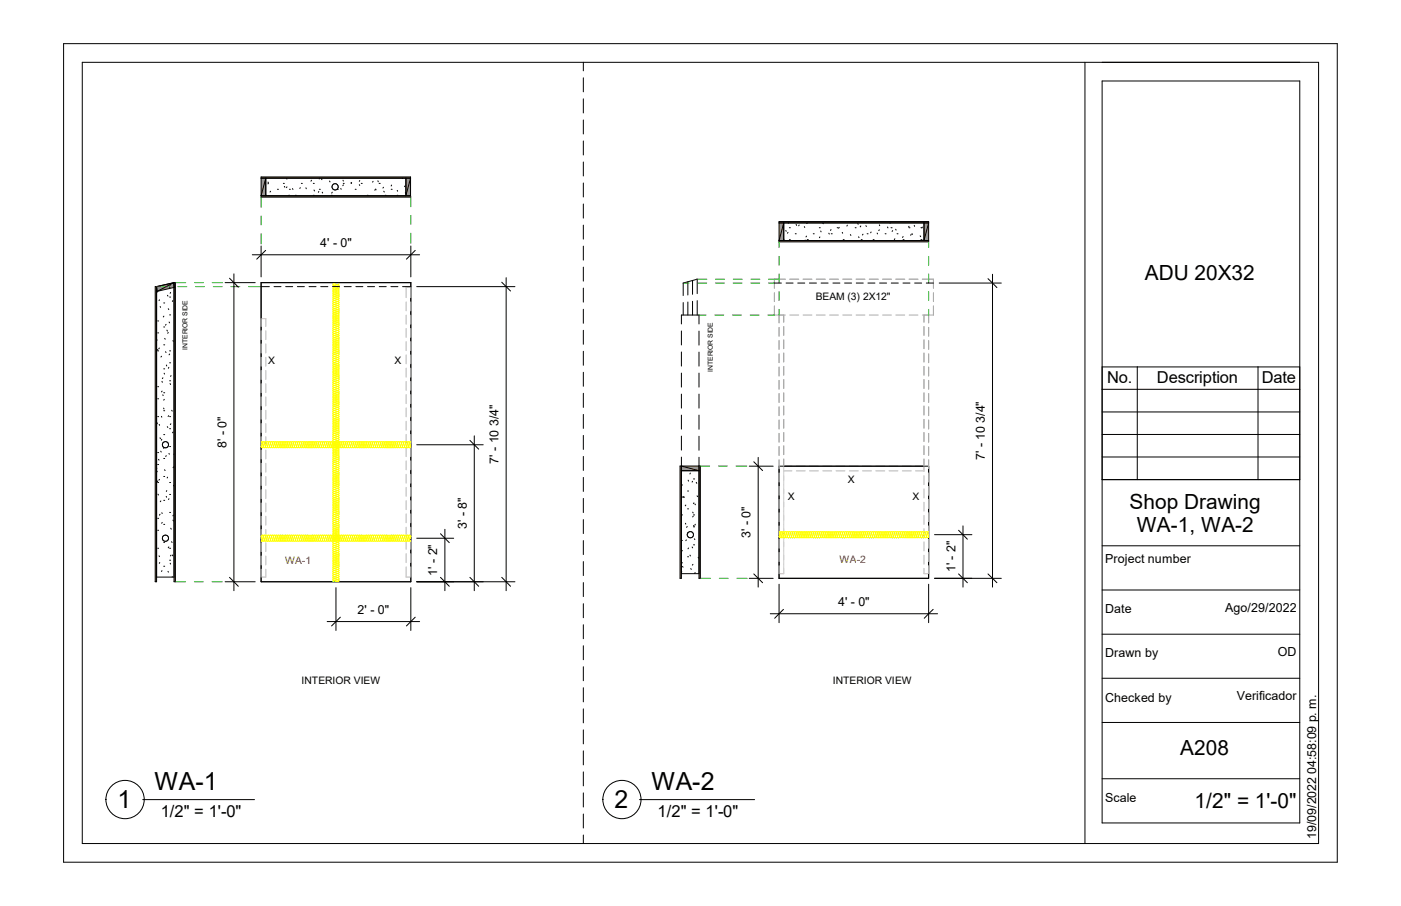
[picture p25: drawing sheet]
<svg xmlns="http://www.w3.org/2000/svg" width="432mm" height="279mm" viewBox="0 0 432 279" stroke-linecap="round" stroke-linejoin="round" font-family="sans-serif">
<defs><g id="words">
<g font-size="7.7">
<text x="47.6" y="243.8">WA-1</text>
<text x="200.8" y="243.8">WA-2</text>
<text x="36.2" y="249.2">1</text>
<text x="189.4" y="249.2">2</text>
</g>
<g font-size="6.4">
<text x="352.8" y="86.3">ADU 20X32</text>
<text x="348.1" y="156.8">Shop Drawing</text>
<text x="350.4" y="164">WA-1, WA-2</text>
<text x="363.7" y="232.8">A208</text>
<text x="368.2" y="249.1">1/2&quot; = 1'-0&quot;</text>
</g>
<g font-size="5.1">
<text x="341.2" y="118.2">No.</text>
<text x="356.6" y="118.2">Description</text>
<text x="388.9" y="118.2">Date</text>
<text x="49.5" y="252">1/2&quot; = 1'-0&quot;</text>
<text x="202.7" y="252">1/2&quot; = 1'-0&quot;</text>
</g>
<g font-size="3.8">
<text x="98.7" y="76.1">4' - 0&quot;</text>
<text x="69.8" y="138.2" transform="rotate(-90 69.8 138.2)">8' - 0&quot;</text>
<text x="153.7" y="143" transform="rotate(-90 153.7 143)">7' - 10 3/4&quot;</text>
<text x="303.6" y="141.9" transform="rotate(-90 303.6 141.9)">7' - 10 3/4&quot;</text>
<text x="143.9" y="163.2" transform="rotate(-90 143.9 163.2)">3' - 8&quot;</text>
<text x="231.3" y="165.9" transform="rotate(-90 231.3 165.9)">3' - 0&quot;</text>
<text x="340.7" y="173.7">Project number</text>
<text x="134.8" y="177.5" transform="rotate(-90 134.8 177.5)">1' - 2&quot;</text>
<text x="294.5" y="176.5" transform="rotate(-90 294.5 176.5)">1' - 2&quot;</text>
<text x="110.2" y="189.3">2' - 0&quot;</text>
<text x="258.3" y="186.9">4' - 0&quot;</text>
<text x="340.7" y="189.1">Date</text>
<text x="377.6" y="188.6">Ago/29/2022</text>
<text x="340.7" y="202.7">Drawn by</text>
<text x="393.9" y="202.2">OD</text>
<text x="381.2" y="215.8">Verificador</text>
<text x="340.7" y="216.4">Checked by</text>
<text x="340.7" y="247.4">Scale</text>
<text x="405.7" y="258.7" transform="rotate(-90 405.7 258.7)">19/09/2022 04:58:09 p. m.</text>
</g>
<g font-size="3.2">
<text x="251.4" y="92.5">BEAM (3) 2X12&quot;</text>
<text x="82.6" y="112.4">X</text>
<text x="121.5" y="112.4">X</text>
<text x="261.3" y="149.1">X</text>
<text x="242.8" y="154.3">X</text>
<text x="281.2" y="154.3">X</text>
<text x="93" y="210.9">INTERIOR VIEW</text>
<text x="256.7" y="210.9">INTERIOR VIEW</text>
</g>
<g font-size="3.2" fill="#f00">
<text x="258.8" y="173.7">WA</text>
<text x="264" y="173.7">-</text>
<text x="265.1" y="173.7">2</text>
<text x="87.8" y="174">WA</text>
<text x="93.1" y="174">-1</text>
</g>
<g font-size="2.1">
<text x="57.8" y="107.8" transform="rotate(-90 57.8 107.8)">INTERIOR SIDE</text>
<text x="219.7" y="114.6" transform="rotate(-90 219.7 114.6)">INTERIOR SIDE</text>
</g>
</g></defs>
<path d="M48 88.4v91M53.8 87.2v92.2" fill="none" stroke="#a28153" stroke-width=".42"/>
<path d="M81.9 54.9h43.2v5.5h-43.2z" fill="#fff"/>
<path d="M80.5 54.6h46v.3h-46zM80.5 60.4h46v.4h-46z" fill-rule="evenodd" fill="#a28153"/>
<path d="M80.5 54.9h1.4v5.5h-1.4z" fill="#b5a27d"/>
<g fill="#fff">
<path d="M102.3 56.6h1.9v1.9h-1.9z"/>
<path d="M50 136.2h1.9v1.9h-1.9z"/>
<path d="M50 165h1.9v1.9h-1.9z"/>
</g>
<g fill="#b5a27d">
<path d="M125.1 54.9h1.4v5.5h-1.4z"/>
<path d="M48.2 87.2h5.6v2.6h-5.6z"/>
</g>
<g fill="none" stroke="#ccc" stroke-width=".31">
<path d="M80.5 98.3h1.4v2.4M125.2 93.1v2.7M125.2 97.2v2.7M126.6 88.6h-1.4v3.2M81.9 102v2.7M81.9 106.1v2.7M81.9 110.2v2.7M81.9 114.3v2.7M81.9 118.4v2.7M125.2 101.3v2.7M125.2 105.4v2.7M125.2 109.5v2.7"/>
<path d="M125.2 113.5v2.8M125.2 117.6v2.8M81.9 122.4v2.8M81.9 126.5v2.7M81.9 130.6v2.7M81.9 134.7v2.7M81.9 138.8v2.7M125.2 121.7v2.8M125.2 125.8v2.7M125.2 129.9v2.7M125.2 134v2.7M125.2 138.1v2.7"/>
<path d="M81.9 142.9v2.7M81.9 147v2.7M81.9 151v2.8M81.9 155.2v2.7M81.9 159.2v2.7M125.2 142.2v2.7M125.2 146.3v2.7M125.2 150.3v2.7M125.2 154.4v2.7M125.2 158.5v2.7M81.9 175.6v2.4h-1.4M81.9 163.3v2.7"/>
<path d="M81.9 167.4v2.7M81.9 171.5v2.7M125.2 174.8v3.2h1.4M125.2 162.6v2.7M125.2 166.7v2.7M125.2 170.8v2.7"/>
</g>
<g fill="none" stroke="#000" stroke-width=".31">
<path d="M80.5 54.6h46v6.2h-46zM80.5 54.9h46l-1.4 5.5v-5.5M82.6 56.1l.1 .3M82.7 56.5l-.1 .2M83.4 59l-.2 .2M85.5 58.4h.3M87.3 56.6h.3M87.6 57.5l.2 .2M88.3 55l.1 .2M88.4 57.6l-.1 .3M89.2 58.4h.3M90.1 58.2l.2 .2"/>
<path d="M92.5 57.9l-.1 .2M92.9 56.6h.3M94.3 57.9l.1 .3M96 55.6l-.2 .3M96.6 56.6h.3M96.8 58.6l.1 .3M98.3 59.1l-.2 .2M98.4 58.4h.3M98.5 54.9l-.1 .3M99.1 55.2l.1 .2M99.3 59.3l.1 .2M101.6 55.8l.1 .3"/>
<path d="M102.4 59.3l-.2 .3M103.9 58.4h.4M105 58.1l.2 .3M105.7 55.6l.1 .2M105.8 56.6h.3M105.8 57l-.1 .3M108.2 56.3l.2 .2M108.4 56.3l-.2 .3M109.5 58.4h.3M110.7 56.9l.2 .3M110.9 55.7l-.2 .2M111.3 56.6h.3"/>
<path d="M115 55.9l-.1 .3M115.7 58.4l-.2 .3M115.8 58.3l.1 .2M116.5 55.8l.1 .2M116.8 56.6h.4M118.2 57.7l-.2 .3M118.3 59l.1 .2M120.6 58.4h.3M120.7 57.1l-.1 .3M122.4 58.7l.2 .3M124.1 54.9l-.1 .2M124.8 57.3l-.1 .3"/>
<path d="M124.9 59.4l.2 .2M81.9 60.2h.2M81.9 60.4v-5.5l-1.4 5.5h46M82.8 60.3l.1 .1M89.1 60.2l-.1 .2M91 60.2h.4M96.6 60.2h.3M102.1 60.2h.3M113.2 60.2h.3M118.7 60.2h.3M122.4 60.2h.3M47.8 88.4h.5v91h-.5z"/>
<path d="M48.2 88.4l.3 1.4M48.5 90l-.2 .2M48.6 99h.3M49.1 92.5l-.1 .2M49.4 94.5l.1 .3M50.5 93.4h.3M50.5 97.5l-.2 .2M51.6 91.1l.2 .2M51.9 95.2l.1 .3M52.1 99.3l.2 .3M52.3 87.9h.3M52.3 91.6h.3"/>
<path d="M52.3 97.1h.3M52.3 88.6l.2 .2M52.6 90.2l-.1 .3M53.3 92.7l-.2 .3M53.5 87.2l.3 1.4-5.3 1.2M53.5 87.2l-5.3 1.2M53.5 87.2l-5 2.6M53.6 87.2h.5v92.2h-.5zM53.6 87.2l-5.3 1.2M80.5 87.2h46.1v92.2h-46.1zM80.5 88.4h2.5M84.5 88.4h2.1"/>
<path d="M88.1 88.4h2.1M91.7 88.4h2.1M95.2 88.4h2.2M98.8 88.4h2.2M102.5 88.4h2.1M106.1 88.4h2.1M109.7 88.4h2.1M113.3 88.4h2.1M116.9 88.4h2.1M120.5 88.4h2.1M124.1 88.4h2.5M48.4 104.8l-.1 .3"/>
<path d="M48.5 107.8l.1 .2M48.6 102.7h.3M48.6 108.2h.3M48.6 119.3h.3M49.1 107.3l-.2 .3M49.8 109.9l-.2 .2M49.9 117.6l.1 .3M50.2 116.5l-.2 .3M50.5 100.8h.3M50.5 106.3h.3M50.5 113.7h.3M50.6 115.1l.1 .3"/>
<path d="M50.8 104.4l.1 .2M51 108.5l.2 .2M51.2 100l-.2 .3M51.3 112.6l.1 .3M51.4 101.8l.2 .3M51.9 102.5l-.2 .3M52 113.3l-.1 .3M52.3 108.2h.3M52.3 111.9h.3M52.3 117.4h.3M52.3 109.2l-.2 .2M52.4 118.3l.2 .3"/>
<path d="M52.7 115.8l-.1 .3M53.3 105l.1 .3M48.5 130.4l-.1 .3M48.6 123h.3M48.6 128.5h.3M48.6 139.6h.3M49.1 130.9l.1 .2M49.3 135l.1 .3M49.5 139.1l.2 .3M49.7 128.4l.2 .3M49.9 135.5l-.2 .3M50 120.6l-.2 .3"/>
<path d="M50.2 121.8l.1 .2M50.4 125.9l.1 .2M50.5 121.1h.3M50.5 126.7h.3M50.5 134h.3M50.5 138l-.1 .3M50.6 123.1l-.1 .3M51.6 131.6l.1 .2M52 128.2l-.2 .2M52.1 139.8l.1 .3M52.3 128.5h.3M52.3 132.2h.3"/>
<path d="M52.3 137.7h.3M52.7 130.7l-.2 .2M52.9 126.5l.2 .3M53.3 133.2l-.1 .3M48.3 144.3v.1M48.4 148.3l.2 .2M48.5 145.3l-.2 .3M48.6 143.3h.3M48.6 148.8h.3M48.6 159.9h.3M48.7 152.4l.2 .3M48.9 141.6l.1 .3"/>
<path d="M49.1 147.8l-.1 .3M49.3 158.6l-.2 .3M49.6 154.5l-.2 .2M49.9 158.1l.1 .3M50.5 141.4h.3M50.5 146.9h.3M50.5 154.3h.3M50.7 144.9l.2 .2M51.2 153.1l.2 .2M51.2 140.5l-.1 .3M51.4 151.3l-.1 .3M51.6 147.2l-.1 .2"/>
<path d="M52.1 153.8l-.2 .3M52.3 148.8h.3M52.3 152.5h.3M52.3 158h.3M53.4 158.8l-.1 .3M53.5 149.6l.1 .3M53.5 144l-.2 .2M53.6 140v.1M48.3 178h5.3M48.6 163.5h.3M48.6 169.1h.3M49 171.4l.1 .3"/>
<path d="M49.2 173.5l-.1 .2M49.9 176l-.1 .2M50 161.1l-.2 .3M50.5 161.7h.3M50.5 167.3h.3M50.5 174.6h.3M51.8 176.2l.1 .2M52 168.7l-.1 .3M52.3 169.1h.3M52.3 172.8h.3M52.5 173.7l.1 .2M52.6 162.9l.2 .3"/>
<path d="M52.7 171.2l-.2 .2M52.9 167l.1 .3M53.1 171.2l.2 .2M53.1 177.8l-.1 .2M53.3 160.4l.2 .3"/>
<circle cx="103.3" cy="57.6" r=".97"/>
<circle cx="51" cy="137.1" r=".96"/>
<circle cx="51" cy="166" r=".96"/>
</g>
<g fill="none" stroke="#aaa" stroke-width=".31">
<path d="M80.5 98.3v2.4M126.6 88.6v3.2M126.6 93.1v2.7M126.6 97.2v2.7M80.5 102v2.7M80.5 106.1v2.7M80.5 110.2v2.7M80.5 114.3v2.7M80.5 118.4v2.7M126.6 101.3v2.7M126.6 105.4v2.7M126.6 109.5v2.7"/>
<path d="M126.6 113.5v2.8M126.6 117.6v2.8M80.5 122.4v2.8M80.5 126.5v2.7M80.5 130.6v2.7M80.5 134.7v2.7M80.5 138.8v2.7M126.6 121.7v2.8M126.6 125.8v2.7M126.6 129.9v2.7M126.6 134v2.7M126.6 138.1v2.7"/>
<path d="M80.5 142.9v2.7M80.5 147v2.7M80.5 151v2.8M80.5 155.2v2.7M80.5 159.2v2.7M126.6 142.2v2.7M126.6 146.3v2.7M126.6 150.3v2.7M126.6 154.4v2.7M126.6 158.5v2.7M80.5 163.3v2.7M80.5 167.4v2.7"/>
<path d="M80.5 171.5v2.7M80.5 175.6v2.4M126.6 162.6v2.7M126.6 166.7v2.7M126.6 170.8v2.7M126.6 174.8v3.2"/>
</g>
<g fill="none" stroke="#ff0" stroke-width=".31">
<path d="M102.9 88.1l1.3 .4M102.9 88.1l-.3 .4 .3 .3M102.9 88.8l1.3 .3M102.9 88.8l-.3 .3 .3 .3M102.9 89.4l1.3 .3M102.9 89.4l-.3 .3 .3 .3M102.9 90l1.3 .4M102.9 90l-.3 .4 .3 .3M102.9 90.7l1.3 .3M102.9 90.7l-.3 .3 .3 .4M102.9 91.4l1.3 .3M102.9 91.4l-.3 .3 .3 .3"/>
<path d="M102.9 92l1.3 .3M102.9 92l-.3 .3 .3 .3M102.9 92.6l1.3 .4M102.9 92.6l-.3 .4 .3 .3M102.9 93.3l1.3 .3M102.9 93.3l-.3 .3 .3 .3M102.9 93.9l1.3 .3M102.9 93.9l-.3 .3 .3 .3M102.9 94.5l1.3 .4M102.9 94.5l-.3 .4 .3 .3M102.9 95.2l1.3 .3M102.9 95.2l-.3 .3 .3 .3"/>
<path d="M102.9 95.8l1.3 .3M102.9 95.8l-.3 .3 .3 .4M102.9 96.5l1.3 .3M102.9 96.5l-.3 .3 .3 .3M102.9 97.1l1.3 .4M102.9 97.1l-.3 .4 .3 .2M102.9 97.7l1.3 .4M102.9 97.7l-.3 .4 .3 .3M102.9 98.4l1.3 .3M102.9 98.4l-.3 .3 .3 .3M102.9 99l1.3 .4M102.9 99l-.3 .4 .3 .3"/>
<path d="M102.9 99.7l1.3 .3M102.9 99.7l-.3 .3 .3 .3M104.2 87.8l-1.3-.3-.3 .3 .3 .3M104.2 87.8l-1.3 .3M104.2 87.8l.3 .3-.3 .4M104.2 88.5l-1.3 .3M104.2 88.5l.3 .3-.3 .3M104.2 89.1l-1.3 .3M104.2 89.1l.3 .3-.3 .3M104.2 89.7l-1.3 .3M104.2 89.7l.3 .3-.3 .4M104.2 90.4l-1.3 .3"/>
<path d="M104.2 90.4l.3 .3-.3 .3M104.2 91l-1.3 .4M104.2 91l.3 .4-.3 .3M104.2 91.7l-1.3 .3M104.2 91.7l.3 .3-.3 .3M104.2 92.3l-1.3 .3M104.2 92.3l.3 .3-.3 .4M104.2 93l-1.3 .3M104.2 93l.3 .3-.3 .3M104.2 93.6l-1.3 .3M104.2 93.6l.3 .3-.3 .3M104.2 94.2l-1.3 .3"/>
<path d="M104.2 94.2l.3 .3-.3 .4M104.2 94.9l-1.3 .3M104.2 94.9l.3 .3-.3 .3M104.2 95.5l-1.3 .3M104.2 95.5l.3 .3-.3 .3M104.2 96.1l-1.3 .4M104.2 96.1l.3 .4-.3 .3M104.2 96.8l-1.3 .3M104.2 96.8l.3 .3-.3 .4M104.2 97.5l-1.3 .2M104.2 97.5l.3 .2-.3 .4M104.2 98.1l-1.3 .3"/>
<path d="M104.2 98.1l.3 .3-.3 .3M104.2 98.7l-1.3 .3M104.2 98.7l.3 .3-.3 .4M104.2 99.4l-1.3 .3M104.2 99.4l.3 .3-.3 .3M104.2 100l-1.3 .3M104.2 100l.3 .3-.3 .3M104.5 87.5l-.3 .3M102.9 100.3l1.3 .3M102.9 100.3l-.3 .3 .3 .4M102.9 101l1.3 .3M102.9 101l-.3 .3 .3 .3"/>
<path d="M102.9 101.6l1.3 .3M102.9 101.6l-.3 .3 .3 .3M102.9 102.2l1.3 .4M102.9 102.2l-.3 .4 .3 .3M102.9 102.9l1.3 .3M102.9 102.9l-.3 .3 .3 .3M102.9 103.5l1.3 .3M102.9 103.5l-.3 .3 .3 .3M102.9 104.1l1.3 .4M102.9 104.1l-.3 .4 .3 .3M102.9 104.8l1.3 .3M102.9 104.8l-.3 .3 .3 .4"/>
<path d="M102.9 105.5l1.3 .2M102.9 105.5l-.3 .2 .3 .4M102.9 106.1l1.3 .3M102.9 106.1l-.3 .3 .3 .3M102.9 106.7l1.3 .4M102.9 106.7l-.3 .4 .3 .3M102.9 107.4l1.3 .3M102.9 107.4l-.3 .3 .3 .3M102.9 108l1.3 .3M102.9 108l-.3 .3 .3 .3M102.9 108.6l1.3 .4M102.9 108.6l-.3 .4 .3 .3"/>
<path d="M102.9 109.3l1.3 .3M102.9 109.3l-.3 .3 .3 .3M102.9 109.9l1.3 .3M102.9 109.9l-.3 .3 .3 .4M102.9 110.6l1.3 .3M102.9 110.6l-.3 .3 .3 .3M102.9 111.2l1.3 .3M102.9 111.2l-.3 .3 .3 .3M102.9 111.8l1.3 .4M102.9 111.8l-.3 .4 .3 .3M102.9 112.5l1.3 .3M102.9 112.5l-.3 .3 .3 .3"/>
<path d="M102.9 113.1l1.3 .4M102.9 113.1l-.3 .4 .3 .2M102.9 113.7l1.3 .4M102.9 113.7l-.3 .4 .3 .3M102.9 114.4l1.3 .3M102.9 114.4l-.3 .3 .3 .4M102.9 115.1l1.3 .3M102.9 115.1l-.3 .3 .3 .3M102.9 115.7l1.3 .3M102.9 115.7l-.3 .3 .3 .3M102.9 116.3l1.3 .3M102.9 116.3l-.3 .3 .3 .4"/>
<path d="M102.9 117l1.3 .3M102.9 117l-.3 .3 .3 .3M102.9 117.6l1.3 .3M102.9 117.6l-.3 .3 .3 .3M102.9 118.2l1.3 .4M102.9 118.2l-.3 .4 .3 .3M102.9 118.9l1.3 .3M102.9 118.9l-.3 .3 .3 .3M102.9 119.5l1.3 .3M102.9 119.5l-.3 .3 .3 .4M104.2 100.6l-1.3 .4M104.2 100.6l.3 .4-.3 .3"/>
<path d="M104.2 101.3l-1.3 .3M104.2 101.3l.3 .3-.3 .3M104.2 101.9l-1.3 .3M104.2 101.9l.3 .3-.3 .4M104.2 102.6l-1.3 .3M104.2 102.6l.3 .3-.3 .3M104.2 103.2l-1.3 .3M104.2 103.2l.3 .3-.3 .3M104.2 103.8l-1.3 .3M104.2 103.8l.3 .3-.3 .4M104.2 104.5l-1.3 .3M104.2 104.5l.3 .3-.3 .3"/>
<path d="M104.2 105.1l-1.3 .4M104.2 105.1l.3 .4-.3 .2M104.2 105.7l-1.3 .4M104.2 105.7l.3 .4-.3 .3M104.2 106.4l-1.3 .3M104.2 106.4l.3 .3-.3 .4M104.2 107.1l-1.3 .3M104.2 107.1l.3 .3-.3 .3M104.2 107.7l-1.3 .3M104.2 107.7l.3 .3-.3 .3M104.2 108.3l-1.3 .3M104.2 108.3l.3 .3-.3 .4"/>
<path d="M104.2 109l-1.3 .3M104.2 109l.3 .3-.3 .3M104.2 109.6l-1.3 .3M104.2 109.6l.3 .3-.3 .3M104.2 110.2l-1.3 .4M104.2 110.2l.3 .4-.3 .3M104.2 110.9l-1.3 .3M104.2 110.9l.3 .3-.3 .3M104.2 111.5l-1.3 .3M104.2 111.5l.3 .3-.3 .4M104.2 112.2l-1.3 .3M104.2 112.2l.3 .3-.3 .3"/>
<path d="M104.2 112.8l-1.3 .3M104.2 112.8l.3 .3-.3 .4M104.2 113.5l-1.3 .2M104.2 113.5l.3 .2-.3 .4M104.2 114.1l-1.3 .3M104.2 114.1l.3 .3-.3 .3M104.2 114.7l-1.3 .4M104.2 114.7l.3 .4-.3 .3M104.2 115.4l-1.3 .3M104.2 115.4l.3 .3-.3 .3M104.2 116l-1.3 .3M104.2 116l.3 .3-.3 .3"/>
<path d="M104.2 116.6l-1.3 .4M104.2 116.6l.3 .4-.3 .3M104.2 117.3l-1.3 .3M104.2 117.3l.3 .3-.3 .3M104.2 117.9l-1.3 .3M104.2 117.9l.3 .3-.3 .4M104.2 118.6l-1.3 .3M104.2 118.6l.3 .3-.3 .3M104.2 119.2l-1.3 .3M104.2 119.2l.3 .3-.3 .3M104.2 119.8l-1.3 .4M104.2 119.8l.3 .4-.3 .3"/>
<path d="M80.5 136.2l.3 .3M80.8 136.5l-.3 1.3 .3 .3 .4-.3M80.8 136.5l.4-.3 .2 .3M80.8 136.5l.4 1.3M81.2 137.8l.2 .3 .4-.3M81.4 136.5l.4-.3 .3 .3M81.4 136.5l.4 1.3M81.4 136.5l-.2 1.3M81.8 137.8l.3 .3 .3-.3M82.1 136.5l.3-.3 .3 .3M82.1 136.5l.3 1.3M82.1 136.5l-.3 1.3"/>
<path d="M82.4 137.8l.3 .3 .4-.3M82.7 136.5l.4-.3 .3 .3M82.7 136.5l.4 1.3M82.7 136.5l-.3 1.3M83.1 137.8l.3 .3 .3-.3M83.4 136.5l.3-.3 .3 .3M83.4 136.5l.3 1.3M83.4 136.5l-.3 1.3M83.7 137.8l.3 .3 .3-.3M84 136.5l.3 1.3M84 136.5l.3-.3 .4 .3M84 136.5l-.3 1.3"/>
<path d="M84.3 137.8l.4 .3 .3-.3M84.7 136.5l.3-.3 .3 .3M84.7 136.5l.3 1.3M84.7 136.5l-.4 1.3M85 137.8l.3 .3 .3-.3M85.3 136.5l.3-.3 .3 .3M85.3 136.5l.3 1.3M85.3 136.5l-.3 1.3M85.6 137.8l.3 .3 .4-.3M85.9 136.5l.4-.3 .3 .3M85.9 136.5l.4 1.3M85.9 136.5l-.3 1.3"/>
<path d="M86.3 137.8l.3 .3 .3-.3M86.6 136.5l.3-.3 .3 .3M86.6 136.5l.3 1.3M86.6 136.5l-.3 1.3M86.9 137.8l.3 .3 .3-.3M87.2 136.5l.3-.3 .3 .3M87.2 136.5l.3 1.3M87.2 136.5l-.3 1.3M87.5 137.8l.3 .3 .4-.3M87.8 136.5l.4-.3 .3 .3M87.8 136.5l.4 1.3M87.8 136.5l-.3 1.3"/>
<path d="M88.2 137.8l.3 .3 .3-.3M88.5 136.5l.3-.3 .4 .3M88.5 136.5l.3 1.3M88.5 136.5l-.3 1.3M88.8 137.8l.4 .3 .3-.3M89.2 136.5l.3-.3 .3 .3M89.2 136.5l.3 1.3M89.2 136.5l-.4 1.3M89.5 137.8l.3 .3 .3-.3M89.8 136.5l.3-.3 .3 .3M89.8 136.5l.3 1.3M89.8 136.5l-.3 1.3"/>
<path d="M90.1 137.8l.3 .3 .3-.3M90.4 136.5l.3-.3 .4 .3M90.4 136.5l.3 1.3M90.4 136.5l-.3 1.3M90.7 137.8l.4 .3 .3-.3M91.1 136.5l.3-.3 .3 .3M91.1 136.5l.3 1.3M91.1 136.5l-.4 1.3M91.4 137.8l.3 .3 .3-.3M91.7 136.5l.3-.3 .3 .3M91.7 136.5l.3 1.3M91.7 136.5l-.3 1.3"/>
<path d="M92 137.8l.3 .3 .4-.3M92.3 136.5l.4-.3 .3 .3M92.3 136.5l.4 1.3M92.3 136.5l-.3 1.3M92.7 137.8l.3 .3 .3-.3M93 136.5l.3-.3 .3 .3M93 136.5l.3 1.3M93 136.5l-.3 1.3M93.3 137.8l.3 .3 .3-.3M93.6 136.5l.3 1.3M93.6 136.5l.3-.3 .4 .3M93.6 136.5l-.3 1.3"/>
<path d="M93.9 137.8l.4 .3 .3-.3M94.3 136.5l.3-.3 .3 .3M94.3 136.5l.3 1.3M94.3 136.5l-.4 1.3M94.6 137.8l.3 .3 .3-.3M94.9 136.5l.3-.3 .3 .3M94.9 136.5l.3 1.3M94.9 136.5l-.3 1.3M95.2 137.8l.3 .3 .4-.3M95.5 136.5l.4-.3 .3 .3M95.5 136.5l.4 1.3M95.5 136.5l-.3 1.3"/>
<path d="M95.9 137.8l.3 .3 .3-.3M96.2 136.5l.3-.3 .3 .3M96.2 136.5l.3 1.3M96.2 136.5l-.3 1.3M96.5 137.8l.3 .3 .4-.3M96.8 136.5l.4-.3 .3 .3M96.8 136.5l.4 1.3M96.8 136.5l-.3 1.3M97.2 137.8l.3 .3 .3-.3M97.5 136.5l.3-.3 .3 .3M97.5 136.5l.3 1.3M97.5 136.5l-.3 1.3"/>
<path d="M97.8 137.8l.3 .3 .3-.3M98.1 136.5l.3-.3 .4 .3M98.1 136.5l.3 1.3M98.1 136.5l-.3 1.3M98.4 137.8l.4 .3 .3-.3M98.8 136.5l.3-.3 .3 .3M98.8 136.5l.3 1.3M98.8 136.5l-.4 1.3M99.1 137.8l.3 .3 .3-.3M99.4 136.5l.3-.3 .3 .3M99.4 136.5l.3 1.3M99.4 136.5l-.3 1.3"/>
<path d="M99.7 137.8l.3 .3 .3-.3M100 136.5l.3-.3 .4 .3M100 136.5l.3 1.3M100 136.5l-.3 1.3M100.3 137.8l.4 .3 .3-.3M100.7 136.5l.3-.3 .3 .3M100.7 136.5l.3 1.3M100.7 136.5l-.4 1.3M101 137.8l.3 .3 .3-.3M101.3 136.5l.3-.3 .3 .3M101.3 136.5l.3 1.3M101.3 136.5l-.3 1.3"/>
<path d="M101.6 137.8l.3 .3 .4-.3M101.9 136.5l.4-.3 .3 .3M101.9 136.5l.4 1.3M101.9 136.5l-.3 1.3M102.3 137.8l.3 .3 .3-.3M102.6 136.5l.3 .3M102.6 136.5l.3 1.3M102.6 136.5l-.3 1.3M102.9 120.2l1.3 .3M102.9 120.2l-.3 .3 .3 .3M102.9 120.8l1.3 .3M102.9 120.8l-.3 .3 .3 .4"/>
<path d="M102.9 121.5l1.3 .3M102.9 121.5l-.3 .3 .3 .3M102.9 122.1l1.3 .3M102.9 122.1l-.3 .3 .3 .3M102.9 122.7l1.3 .4M102.9 122.7l-.3 .4 .3 .3M102.9 123.4l1.3 .3M102.9 123.4l-.3 .3 .3 .3M102.9 124l1.3 .3M102.9 124l-.3 .3 .3 .4M102.9 124.7l1.3 .3M102.9 124.7l-.3 .3 .3 .3"/>
<path d="M102.9 125.3l1.3 .3M102.9 125.3l-.3 .3 .3 .3M102.9 125.9l1.3 .3M102.9 125.9l-.3 .3 .3 .4M102.9 126.6l1.3 .3M102.9 126.6l-.3 .3 .3 .3M102.9 127.2l1.3 .4M102.9 127.2l-.3 .4 .3 .2M102.9 127.8l1.3 .4M102.9 127.8l-.3 .4 .3 .3M102.9 128.5l1.3 .3M102.9 128.5l-.3 .3 .3 .4"/>
<path d="M102.9 129.2l1.3 .3M102.9 129.2l-.3 .3 .3 .3M102.9 129.8l1.3 .3M102.9 129.8l-.3 .3 .3 .3M102.9 130.4l1.3 .3M102.9 130.4l-.3 .3 .3 .4M102.9 131.1l1.3 .3M102.9 131.1l-.3 .3 .3 .3M102.9 131.7l1.3 .3M102.9 131.7l-.3 .3 .3 .3M102.9 132.3l1.3 .4M102.9 132.3l-.3 .4 .3 .3"/>
<path d="M102.9 133l1.3 .3M102.9 133l-.3 .3 .3 .3M102.9 133.6l1.3 .3M102.9 133.6l-.3 .3 .3 .4M102.9 134.3l1.3 .3M102.9 134.3l-.3 .3 .3 .3M102.9 134.9l1.3 .3M102.9 134.9l-.3 .3 .3 .4M102.9 135.6l-.3 .2 .7 .7M102.9 135.6l1.3 .2M102.9 136.2l.4 .1M102.9 136.2l-.3 .3"/>
<path d="M102.9 136.8l.4 .1M102.9 136.8l-.3 .4 .3 .3M102.9 137.5l1.3 .3M102.9 137.5l-.3 .3 .3 .3M102.9 138.1l1.3 .3M102.9 138.1l-.3 .3 .3 .4M102.9 138.8l1.3 .3M102.9 138.8l-.3 .3 .3 .3M102.9 139.4l1.3 .3M102.9 139.4l-.3 .3 .3 .3M102.9 137.8l.4 .3 .2-.3M103.3 136.5v.4"/>
<path d="M103.3 136.5l-.4 1.3M103.3 136.3l.9 .2M103.3 136.9l.9 .3M103.3 136.9l.2 .9M103.3 136.3v.2M103.3 136.3h.5l.1 .2M103.5 137.8l.4 .3 .3-.3M103.9 136.5l.3-.3 .3 .3M103.9 136.5l.3 1.3M103.9 136.5l-.4 1.3M104.2 120.5l-1.3 .3M104.2 120.5l.3 .3-.3 .3"/>
<path d="M104.2 121.1l-1.3 .4M104.2 121.1l.3 .4-.3 .3M104.2 121.8l-1.3 .3M104.2 121.8l.3 .3-.3 .3M104.2 122.4l-1.3 .3M104.2 122.4l.3 .3-.3 .4M104.2 123.1l-1.3 .3M104.2 123.1l.3 .3-.3 .3M104.2 123.7l-1.3 .3M104.2 123.7l.3 .3-.3 .3M104.2 124.3l-1.3 .4M104.2 124.3l.3 .4-.3 .3"/>
<path d="M104.2 125l-1.3 .3M104.2 125l.3 .3-.3 .3M104.2 125.6l-1.3 .3M104.2 125.6l.3 .3-.3 .3M104.2 126.2l-1.3 .4M104.2 126.2l.3 .4-.3 .3M104.2 126.9l-1.3 .3M104.2 126.9l.3 .3-.3 .4M104.2 127.6l-1.3 .2M104.2 127.6l.3 .2-.3 .4M104.2 128.2l-1.3 .3M104.2 128.2l.3 .3-.3 .3"/>
<path d="M104.2 128.8l-1.3 .4M104.2 128.8l.3 .4-.3 .3M104.2 129.5l-1.3 .3M104.2 129.5l.3 .3-.3 .3M104.2 130.1l-1.3 .3M104.2 130.1l.3 .3-.3 .3M104.2 130.7l-1.3 .4M104.2 130.7l.3 .4-.3 .3M104.2 131.4l-1.3 .3M104.2 131.4l.3 .3-.3 .3M104.2 132l-1.3 .3M104.2 132l.3 .3-.3 .4"/>
<path d="M104.2 132.7l-1.3 .3M104.2 132.7l.3 .3-.3 .3M104.2 133.3l-1.3 .3M104.2 133.3l.3 .3-.3 .3M104.2 133.9l-1.3 .4M104.2 133.9l.3 .4-.3 .3M104.2 134.6l-1.3 .3M104.2 134.6l.3 .3-.3 .3M104.2 135.2l-1.3 .4M104.2 135.2l.3 .4-.3 .2M104.2 135.8l-1.3 .4M104.2 135.8l.3 .4-.3 .3"/>
<path d="M104.2 136.5l-1.3 .3M104.2 136.5l.3 .3-.3 .4M104.2 137.8l.3 .3M104.2 137.2l-1.3 .3M104.2 137.2l.3 .3-.3 .3M104.2 137.8l-1.3 .3M104.2 138.4l-1.3 .4M104.2 138.4l.3 .4-.3 .3M104.2 139.1l-1.3 .3M104.2 139.1l.3 .3-.3 .3M104.2 139.7l-1.3 .3M104.2 139.7l.3 .3-.3 .3"/>
<path d="M104.5 138.1l-.3 .3M104.5 136.5l.3-.3 .4 .3M104.5 136.5l.3 1.3M104.5 136.5l-.3 1.3M104.8 137.8l.4 .3 .3-.3M104.8 137.8l-.3 .3M105.2 136.5l.3-.3 .3 .3M105.2 136.5l.3 1.3M105.2 136.5l-.4 1.3M105.5 137.8l.3 .3 .3-.3M105.8 136.5l.3-.3 .3 .3M105.8 136.5l.3 1.3"/>
<path d="M105.8 136.5l-.3 1.3M106.1 137.8l.3 .3 .4-.3M106.4 136.5l.4-.3 .3 .3M106.4 136.5l.4 1.3M106.4 136.5l-.3 1.3M106.8 137.8l.3 .3 .3-.3M107.1 136.5l.3-.3 .3 .3M107.1 136.5l.3 1.3M107.1 136.5l-.3 1.3M107.4 137.8l.3 .3 .3-.3M107.7 136.5l.3-.3 .4 .3M107.7 136.5l.3 1.3"/>
<path d="M107.7 136.5l-.3 1.3M108 137.8l.4 .3 .3-.3M108.4 136.5l.3-.3 .3 .3M108.4 136.5l.3 1.3M108.4 136.5l-.4 1.3M108.7 137.8l.3 .3 .3-.3M109 136.5l.3-.3 .3 .3M109 136.5l.3 1.3M109 136.5l-.3 1.3M109.3 137.8l.3 .3 .3-.3M109.6 136.5l.3-.3 .4 .3M109.6 136.5l.3 1.3"/>
<path d="M109.6 136.5l-.3 1.3M109.9 137.8l.4 .3 .3-.3M110.3 136.5l.3-.3 .3 .3M110.3 136.5l.3 1.3M110.3 136.5l-.4 1.3M110.6 137.8l.3 .3 .4-.3M110.9 136.5l.4-.3 .2 .3M110.9 136.5l.4 1.3M110.9 136.5l-.3 1.3M111.3 137.8l.2 .3 .4-.3M111.5 136.5l.4-.3 .3 .3M111.5 136.5l.4 1.3"/>
<path d="M111.5 136.5l-.2 1.3M111.9 137.8l.3 .3 .3-.3M112.2 136.5l.3-.3 .4 .3M112.2 136.5l.3 1.3M112.2 136.5l-.3 1.3M112.5 137.8l.4 .3 .3-.3M112.9 136.5l.3 1.3M112.9 136.5l.3-.3 .3 .3M112.9 136.5l-.4 1.3M113.2 137.8l.3 .3 .3-.3M113.5 136.5l.3-.3 .3 .3M113.5 136.5l.3 1.3"/>
<path d="M113.5 136.5l-.3 1.3M113.8 137.8l.3 .3 .3-.3M114.1 136.5l.3-.3 .4 .3M114.1 136.5l.3 1.3M114.1 136.5l-.3 1.3M114.4 137.8l.4 .3 .3-.3M114.8 136.5l.3-.3 .3 .3M114.8 136.5l.3 1.3M114.8 136.5l-.4 1.3M115.1 137.8l.3 .3 .3-.3M115.4 136.5l.3-.3 .3 .3M115.4 136.5l.3 1.3"/>
<path d="M115.4 136.5l-.3 1.3M115.7 137.8l.3 .3 .4-.3M116 136.5l.4-.3 .3 .3M116 136.5l.4 1.3M116 136.5l-.3 1.3M116.4 137.8l.3 .3 .3-.3M116.7 136.5l.3-.3 .3 .3M116.7 136.5l.3 1.3M116.7 136.5l-.3 1.3M117 137.8l.3 .3 .3-.3M117.3 136.5l.3-.3 .4 .3M117.3 136.5l.3 1.3"/>
<path d="M117.3 136.5l-.3 1.3M117.6 137.8l.4 .3 .3-.3M118 136.5l.3-.3 .3 .3M118 136.5l.3 1.3M118 136.5l-.4 1.3M118.3 137.8l.3 .3 .3-.3M118.6 136.5l.3-.3 .4 .3M118.6 136.5l.3 1.3M118.6 136.5l-.3 1.3M118.9 137.8l.4 .3 .2-.3M119.3 136.5l.2-.3 .4 .3M119.3 136.5l.2 1.3"/>
<path d="M119.3 136.5l-.4 1.3M119.5 137.8l.4 .3 .3-.3M119.9 136.5l.3-.3 .3 .3M119.9 136.5l.3 1.3M119.9 136.5l-.4 1.3M120.2 137.8l.3 .3 .4-.3M120.5 136.5l.4-.3 .3 .3M120.5 136.5l.4 1.3M120.5 136.5l-.3 1.3M120.9 137.8l.3 .3 .3-.3M121.2 136.5l.3-.3 .3 .3M121.2 136.5l.3 1.3"/>
<path d="M121.2 136.5l-.3 1.3M121.5 137.8l.3 .3 .3-.3M121.8 136.5l.3-.3 .4 .3M121.8 136.5l.3 1.3M121.8 136.5l-.3 1.3M122.1 137.8l.4 .3 .3-.3M122.5 136.5l.3-.3 .3 .3M122.5 136.5l.3 1.3M122.5 136.5l-.4 1.3M122.8 137.8l.3 .3 .3-.3M123.1 136.5l.3-.3 .3 .3M123.1 136.5l.3 1.3"/>
<path d="M123.1 136.5l-.3 1.3M123.4 137.8l.3 .3 .3-.3M123.7 136.5l.3-.3 .4 .3M123.7 136.5l.3 1.3M123.7 136.5l-.3 1.3M124 137.8l.4 .3 .3-.3M124.4 136.5l.3-.3 .3 .3M124.4 136.5l.3 1.3M124.4 136.5l-.4 1.3M124.7 137.8l.3 .3 .3-.3M125 136.5l.3-.3 .3 .3M125 136.5l.3 1.3"/>
<path d="M125 136.5l-.3 1.3M125.3 137.8l.3 .3 .4-.3M125.6 136.5l.4-.3 .3 .3M125.6 136.5l.4 1.3M125.6 136.5l-.3 1.3M126.3 136.5l.3 1.3-.3 .3-.3-.3M126.3 136.5l-.3 1.3M126.6 136.2l-.3 .3M102.9 140l1.3 .3M102.9 140l-.3 .3 .3 .4M102.9 140.7l1.3 .3M102.9 140.7l-.3 .3 .3 .3"/>
<path d="M102.9 141.3l1.3 .3M102.9 141.3l-.3 .3 .3 .3M102.9 141.9l1.3 .4M102.9 141.9l-.3 .4 .3 .3M102.9 142.6l1.3 .3M102.9 142.6l-.3 .3 .3 .3M102.9 143.2l1.3 .4M102.9 143.2l-.3 .4 .3 .3M102.9 143.9l1.3 .3M102.9 143.9l-.3 .3 .3 .3M102.9 144.5l1.3 .3M102.9 144.5l-.3 .3 .3 .4"/>
<path d="M102.9 145.2l1.3 .3M102.9 145.2l-.3 .3 .3 .3M102.9 145.8l1.3 .3M102.9 145.8l-.3 .3 .3 .3M102.9 146.4l1.3 .4M102.9 146.4l-.3 .4 .3 .3M102.9 147.1l1.3 .3M102.9 147.1l-.3 .3 .3 .3M102.9 147.7l1.3 .3M102.9 147.7l-.3 .3 .3 .4M102.9 148.4l1.3 .3M102.9 148.4l-.3 .3 .3 .3"/>
<path d="M102.9 149l1.3 .3M102.9 149l-.3 .3 .3 .3M102.9 149.6l1.3 .3M102.9 149.6l-.3 .3 .3 .4M102.9 150.3l1.3 .3M102.9 150.3l-.3 .3 .3 .3M102.9 150.9l1.3 .4M102.9 150.9l-.3 .4 .3 .3M102.9 151.6l1.3 .3M102.9 151.6l-.3 .3 .3 .3M102.9 152.2l1.3 .3M102.9 152.2l-.3 .3 .3 .3"/>
<path d="M102.9 152.8l1.3 .4M102.9 152.8l-.3 .4 .3 .3M102.9 153.5l1.3 .3M102.9 153.5l-.3 .3 .3 .3M102.9 154.1l1.3 .3M102.9 154.1l-.3 .3 .3 .4M102.9 154.8l1.3 .3M102.9 154.8l-.3 .3 .3 .3M102.9 155.4l1.3 .3M102.9 155.4l-.3 .3 .3 .3M102.9 156l1.3 .4M102.9 156l-.3 .4 .3 .3"/>
<path d="M102.9 156.7l1.3 .3M102.9 156.7l-.3 .3 .3 .3M102.9 157.3l1.3 .3M102.9 157.3l-.3 .3 .3 .4M102.9 158l1.3 .3M102.9 158l-.3 .3 .3 .3M102.9 158.6l1.3 .3M102.9 158.6l-.3 .3 .3 .4M102.9 159.3l1.3 .3M102.9 159.3l-.3 .3 .3 .3M102.9 159.9l1.3 .3M102.9 159.9l-.3 .3 .3 .3"/>
<path d="M104.2 140.3l-1.3 .4M104.2 140.3l.3 .4-.3 .3M104.2 141l-1.3 .3M104.2 141l.3 .3-.3 .3M104.2 141.6l-1.3 .3M104.2 141.6l.3 .3-.3 .4M104.2 142.3l-1.3 .3M104.2 142.3l.3 .3-.3 .3M104.2 142.9l-1.3 .3M104.2 142.9l.3 .3-.3 .4M104.2 143.6l-1.3 .3M104.2 143.6l.3 .3-.3 .3"/>
<path d="M104.2 144.2l-1.3 .3M104.2 144.2l.3 .3-.3 .3M104.2 144.8l-1.3 .4M104.2 144.8l.3 .4-.3 .3M104.2 145.5l-1.3 .3M104.2 145.5l.3 .3-.3 .3M104.2 146.1l-1.3 .3M104.2 146.1l.3 .3-.3 .4M104.2 146.8l-1.3 .3M104.2 146.8l.3 .3-.3 .3M104.2 147.4l-1.3 .3M104.2 147.4l.3 .3-.3 .3"/>
<path d="M104.2 148l-1.3 .4M104.2 148l.3 .4-.3 .3M104.2 148.7l-1.3 .3M104.2 148.7l.3 .3-.3 .3M104.2 149.3l-1.3 .3M104.2 149.3l.3 .3-.3 .3M104.2 149.9l-1.3 .4M104.2 149.9l.3 .4-.3 .3M104.2 150.6l-1.3 .3M104.2 150.6l.3 .3-.3 .4M104.2 151.3l-1.3 .3M104.2 151.3l.3 .3-.3 .3"/>
<path d="M104.2 151.9l-1.3 .3M104.2 151.9l.3 .3-.3 .3M104.2 152.5l-1.3 .3M104.2 152.5l.3 .3-.3 .4M104.2 153.2l-1.3 .3M104.2 153.2l.3 .3-.3 .3M104.2 153.8l-1.3 .3M104.2 153.8l.3 .3-.3 .3M104.2 154.4l-1.3 .4M104.2 154.4l.3 .4-.3 .3M104.2 155.1l-1.3 .3M104.2 155.1l.3 .3-.3 .3"/>
<path d="M104.2 155.7l-1.3 .3M104.2 155.7l.3 .3-.3 .4M104.2 156.4l-1.3 .3M104.2 156.4l.3 .3-.3 .3M104.2 157l-1.3 .3M104.2 157l.3 .3-.3 .3M104.2 157.6l-1.3 .4M104.2 157.6l.3 .4-.3 .3M104.2 158.3l-1.3 .3M104.2 158.3l.3 .3-.3 .3M104.2 158.9l-1.3 .4M104.2 158.9l.3 .4-.3 .3"/>
<path d="M104.2 159.6l-1.3 .3M104.2 159.6l.3 .3-.3 .3M80.8 166.6l-.3 .3M80.8 166.6l.4 .3 .2-.3M81.2 165.4l-.4-.4-.3 .4 .3 1.2M81.2 165.4l-.4 1.2M81.2 165.4l.2 1.2M81.2 165.4l.2-.4 .4 .4M81.4 166.6l.4 .3 .3-.3M81.8 165.4l-.4 1.2M81.8 165.4l.3 1.2M81.8 165.4l.3-.4 .3 .4"/>
<path d="M82.1 166.6l.3 .3 .3-.3M82.4 165.4l-.3 1.2M82.4 165.4l.3 1.2M82.4 165.4l.3-.4 .4 .4M82.7 166.6l.4 .3 .3-.3M83.1 165.4l-.4 1.2M83.1 165.4l.3 1.2M83.1 165.4l.3-.4 .3 .4M83.4 166.6l.3 .3 .3-.3M83.7 165.4l.3-.4 .3 .4M83.7 165.4l-.3 1.2M83.7 165.4l.3 1.2"/>
<path d="M84 166.6l.3 .3 .4-.3M84.3 165.4l-.3 1.2M84.3 165.4l.4 1.2M84.3 165.4l.4-.4 .3 .4M84.7 166.6l.3 .3 .3-.3M85 165.4l.3-.4 .3 .4M85 165.4l-.3 1.2M85 165.4l.3 1.2M85.3 166.6l.3 .3 .3-.3M85.6 165.4l.3-.4 .4 .4M85.6 165.4l-.3 1.2M85.6 165.4l.3 1.2"/>
<path d="M85.9 166.6l.4 .3 .3-.3M86.3 165.4l.3-.4 .3 .4M86.3 165.4l-.4 1.2M86.3 165.4l.3 1.2M86.6 166.6l.3 .3 .3-.3M86.9 165.4l.3-.4 .3 .4M86.9 165.4l-.3 1.2M86.9 165.4l.3 1.2M87.2 166.6l.3 .3 .3-.3M87.5 165.4l.3-.4 .4 .4M87.5 165.4l-.3 1.2M87.5 165.4l.3 1.2"/>
<path d="M87.8 166.6l.4 .3 .3-.3M88.2 165.4l.3-.4 .3 .4M88.2 165.4l-.4 1.2M88.2 165.4l.3 1.2M88.5 166.6l.3 .3 .4-.3M88.8 165.4l-.3 1.2M88.8 165.4l.4 1.2M88.8 165.4l.4-.4 .3 .4M89.2 166.6l.3 .3 .3-.3M89.5 165.4l-.3 1.2M89.5 165.4l.3 1.2M89.5 165.4l.3-.4 .3 .4"/>
<path d="M89.8 166.6l.3 .3 .3-.3M90.1 165.4l.3-.4 .3 .4M90.1 165.4l-.3 1.2M90.1 165.4l.3 1.2M90.4 166.6l.3 .3 .4-.3M90.7 165.4l-.3 1.2M90.7 165.4l.4 1.2M90.7 165.4l.4-.4 .3 .4M91.1 166.6l.3 .3 .3-.3M91.4 165.4l.3-.4 .3 .4M91.4 165.4l-.3 1.2M91.4 165.4l.3 1.2"/>
<path d="M91.7 166.6l.3 .3 .3-.3M92 165.4l.3-.4 .4 .4M92 165.4l-.3 1.2M92 165.4l.3 1.2M92.3 166.6l.4 .3 .3-.3M92.7 165.4l.3-.4 .3 .4M92.7 165.4l-.4 1.2M92.7 165.4l.3 1.2M93 166.6l.3 .3 .3-.3M93.3 165.4l-.3 1.2M93.3 165.4l.3 1.2M93.3 165.4l.3-.4 .3 .4"/>
<path d="M93.6 166.6l.3 .3 .4-.3M93.9 165.4l.4-.4 .3 .4M93.9 165.4l-.3 1.2M93.9 165.4l.4 1.2M94.3 166.6l.3 .3 .3-.3M94.6 165.4l-.3 1.2M94.6 165.4l.3 1.2M94.6 165.4l.3-.4 .3 .4M94.9 166.6l.3 .3 .3-.3M95.2 165.4l.3-.4 .4 .4M95.2 165.4l-.3 1.2M95.2 165.4l.3 1.2"/>
<path d="M95.5 166.6l.4 .3 .3-.3M95.9 165.4l.3-.4 .3 .4M95.9 165.4l-.4 1.2M95.9 165.4l.3 1.2M96.2 166.6l.3 .3 .3-.3M96.5 165.4l.3-.4 .4 .4M96.5 165.4l-.3 1.2M96.5 165.4l.3 1.2M96.8 166.6l.4 .3 .3-.3M97.2 165.4l-.4 1.2M97.2 165.4l.3 1.2M97.2 165.4l.3-.4 .3 .4"/>
<path d="M97.5 166.6l.3 .3 .3-.3M97.8 165.4l.3-.4 .3 .4M97.8 165.4l-.3 1.2M97.8 165.4l.3 1.2M98.1 166.6l.3 .3 .4-.3M98.4 165.4l-.3 1.2M98.4 165.4l.4 1.2M98.4 165.4l.4-.4 .3 .4M98.8 166.6l.3 .3 .3-.3M99.1 165.4l.3-.4 .3 .4M99.1 165.4l-.3 1.2M99.1 165.4l.3 1.2"/>
<path d="M99.4 166.6l.3 .3 .3-.3M99.7 165.4l.3-.4 .3 .4M99.7 165.4l-.3 1.2M99.7 165.4l.3 1.2M100 166.6l.3 .3 .4-.3M100.3 165.4l.4-.4 .3 .4M100.3 165.4l-.3 1.2M100.3 165.4l.4 1.2M100.7 166.6l.3 .3 .3-.3M101 165.4l.3-.4 .3 .4M101 165.4l-.3 1.2M101 165.4l.3 1.2"/>
<path d="M101.3 166.6l.3 .3 .3-.3M101.6 165.4l.3-.4 .4 .4M101.6 165.4l-.3 1.2M101.6 165.4l.3 1.2M101.9 166.6l.4 .3 .3-.3M102.3 165.4l.3-.4 .3 .4M102.3 165.4l-.4 1.2M102.3 165.4l.3 1.2M102.6 166.6l.3 .3M102.9 160.5l1.3 .4M102.9 160.5l-.3 .4 .3 .3M102.9 161.2l1.3 .3"/>
<path d="M102.9 161.2l-.3 .3 .3 .3M102.9 161.8l1.3 .3M102.9 161.8l-.3 .3 .3 .3M102.9 162.4l1.3 .4M102.9 162.4l-.3 .4 .3 .3M102.9 163.1l1.3 .3M102.9 163.1l-.3 .3 .3 .3M102.9 163.7l1.3 .3M102.9 163.7l-.3 .3 .3 .4M102.9 164.4l1.3 .3M102.9 164.4l-.3 .3 .3 .3M102.9 165l.4 .1"/>
<path d="M102.9 165.4l.4-.4 .9 .4M102.9 165l-.3 .4 .3 .3M102.9 165.7l1.3 .3M102.9 165.7l-.3 .3 .3 .3M102.9 166.3l1.3 .3M102.9 166.3l-.3 .3M102.9 166.9l1.3 .4M102.9 166.9l-.3 .4 .3 .3M102.9 167.6l1.3 .3M102.9 167.6l-.3 .3 .3 .3M102.9 168.2l1.3 .3M102.9 168.2l-.3 .3 .3 .4"/>
<path d="M102.9 168.9l1.3 .3M102.9 168.9l-.3 .3 .3 .3M102.9 169.5l1.3 .3M102.9 169.5l-.3 .3 .3 .3M102.9 170.1l1.3 .4M102.9 170.1l-.3 .4 .3 .3M102.9 170.8l1.3 .3M102.9 170.8l-.3 .3 .3 .3M102.9 171.4l1.3 .3M102.9 171.4l-.3 .3 .3 .3M102.9 172l1.3 .4M102.9 172l-.3 .4 .3 .3"/>
<path d="M102.9 172.7l1.3 .3M102.9 172.7l-.3 .3 .3 .4M102.9 173.4l1.3 .3M102.9 173.4l-.3 .3 .3 .3M102.9 174l1.3 .3M102.9 174l-.3 .3 .3 .3M102.9 174.6l1.3 .4M102.9 174.6l-.3 .4 .3 .3M102.9 175.3l1.3 .3M102.9 175.3l-.3 .3 .3 .3M102.9 175.9l1.3 .3M102.9 175.9l-.3 .3 .3 .3"/>
<path d="M102.9 176.5l1.3 .4M102.9 176.5l-.3 .4 .3 .3M102.9 177.2l1.3 .3M102.9 177.2l-.3 .3 .3 .3M102.9 177.8l1.3 .3M102.9 177.8l-.3 .3 .3 .4M102.9 178.5l1.3 .3M102.9 178.5l-.3 .3 .3 .3M102.9 179.1l-.3 .3M102.9 165.4l-.3 1.2M102.9 165.4l.4 1.2M103.3 166.6l-.4 .3"/>
<path d="M103.3 166.6v.2M103.3 166.2l-.4 .1M103.3 166.8l-.4 .1M103.3 166.2v.4M103.5 165.1v.3M103.5 165.4l-.2 .8M103.5 165.4l.4 1.2M103.5 165.4l.4-.4 .3 .4M103.9 166.6l-.4 .3-.2-.1M103.9 166.6l.3 .3 .3-.3M104.2 160.2l-1.3 .3M104.2 160.2l.3 .3-.3 .4"/>
<path d="M104.2 160.9l-1.3 .3M104.2 160.9l.3 .3-.3 .3M104.2 161.5l-1.3 .3M104.2 161.5l.3 .3-.3 .3M104.2 162.1l-1.3 .3M104.2 162.1l.3 .3-.3 .4M104.2 162.8l-1.3 .3M104.2 162.8l.3 .3-.3 .3M104.2 163.4l-1.3 .3M104.2 163.4l.3 .3-.3 .3M104.2 164l-1.3 .4M104.2 164l.3 .4-.3 .3"/>
<path d="M104.2 164.7l-1.3 .3M104.2 164.7l.3 .3M104.2 165.4l-1.3 .3M104.2 165.4l.3 .3-.3 .3M104.2 166l-.9 .2M104.2 166l.3 .3-.3 .3M104.2 166.6l-.9 .2M104.2 166.6l.3 .3-.3 .4M104.2 167.3l-1.3 .3M104.2 167.3l.3 .3-.3 .3M104.2 167.9l-1.3 .3M104.2 167.9l.3 .3-.3 .3"/>
<path d="M104.2 168.5l-1.3 .4M104.2 168.5l.3 .4-.3 .3M104.2 169.2l-1.3 .3M104.2 169.2l.3 .3-.3 .3M104.2 169.8l-1.3 .3M104.2 169.8l.3 .3-.3 .4M104.2 170.5l-1.3 .3M104.2 170.5l.3 .3-.3 .3M104.2 171.1l-1.3 .3M104.2 171.1l.3 .3-.3 .3M104.2 171.7l-1.3 .3M104.2 171.7l.3 .3-.3 .4"/>
<path d="M104.2 172.4l-1.3 .3M104.2 172.4l.3 .3-.3 .3M104.2 173l-1.3 .4M104.2 173l.3 .4-.3 .3M104.2 173.7l-1.3 .3M104.2 173.7l.3 .3-.3 .3M104.2 174.3l-1.3 .3M104.2 174.3l.3 .3-.3 .4M104.2 175l-1.3 .3M104.2 175l.3 .3-.3 .3M104.2 175.6l-1.3 .3M104.2 175.6l.3 .3-.3 .3"/>
<path d="M104.2 176.2l-1.3 .3M104.2 176.2l.3 .3-.3 .4M104.2 176.9l-1.3 .3M104.2 176.9l.3 .3-.3 .3M104.2 177.5l-1.3 .3M104.2 177.5l.3 .3-.3 .3M104.2 178.1l-1.3 .4M104.2 178.1l.3 .4-.3 .3M104.2 178.8l-1.3 .3M104.2 178.8l.3 .3-.3 .3-1.3-.3M104.2 165.4l-.3 1.2M104.2 165.4l.3 1.2"/>
<path d="M104.5 165l-.3 .4M104.5 166.6l.3 .3 .4-.3M104.5 165l.3 .4M104.8 165.4l.4-.4 .3 .4M104.8 165.4l-.3 1.2M104.8 165.4l.4 1.2M105.2 166.6l.3 .3 .3-.3M105.5 165.4l.3-.4 .3 .4M105.5 165.4l-.3 1.2M105.5 165.4l.3 1.2M105.8 166.6l.3 .3 .3-.3M106.1 165.4l.3-.4 .4 .4"/>
<path d="M106.1 165.4l-.3 1.2M106.1 165.4l.3 1.2M106.4 166.6l.4 .3 .3-.3M106.8 165.4l.3-.4 .3 .4M106.8 165.4l-.4 1.2M106.8 165.4l.3 1.2M107.1 166.6l.3 .3 .3-.3M107.4 165.4l.3-.4 .3 .4M107.4 165.4l-.3 1.2M107.4 165.4l.3 1.2M107.7 166.6l.3 .3 .4-.3M108 165.4l-.3 1.2"/>
<path d="M108 165.4l.4 1.2M108 165.4l.4-.4 .3 .4M108.4 166.6l.3 .3 .3-.3M108.7 165.4l.3-.4 .3 .4M108.7 165.4l-.3 1.2M108.7 165.4l.3 1.2M109 166.6l.3 .3 .3-.3M109.3 165.4l.3-.4 .3 .4M109.3 165.4l-.3 1.2M109.3 165.4l.3 1.2M109.6 166.6l.3 .3 .4-.3M109.9 165.4l-.3 1.2"/>
<path d="M109.9 165.4l.4 1.2M109.9 165.4l.4-.4 .3 .4M110.3 166.6l.3 .3 .3-.3M110.6 165.4l.3-.4 .4 .4M110.6 165.4l-.3 1.2M110.6 165.4l.3 1.2M110.9 166.6l.4 .3 .2-.3M111.3 165.4l.2-.4 .4 .4M111.3 165.4l-.4 1.2M111.3 165.4l.2 1.2M111.5 166.6l.4 .3 .3-.3M111.9 165.4l.3-.4 .3 .4"/>
<path d="M111.9 165.4l-.4 1.2M111.9 165.4l.3 1.2M112.2 166.6l.3 .3 .4-.3M112.5 165.4l.4-.4 .3 .4M112.5 165.4l-.3 1.2M112.5 165.4l.4 1.2M112.9 166.6l.3 .3 .3-.3M113.2 165.4l-.3 1.2M113.2 165.4l.3 1.2M113.2 165.4l.3-.4 .3 .4M113.5 166.6l.3 .3 .3-.3M113.8 165.4l.3-.4 .3 .4"/>
<path d="M113.8 165.4l-.3 1.2M113.8 165.4l.3 1.2M114.1 166.6l.3 .3 .4-.3M114.4 165.4l-.3 1.2M114.4 165.4l.4 1.2M114.4 165.4l.4-.4 .3 .4M114.8 166.6l.3 .3 .3-.3M115.1 165.4l.3-.4 .3 .4M115.1 165.4l-.3 1.2M115.1 165.4l.3 1.2M115.4 166.6l.3 .3 .3-.3M115.7 165.4l.3-.4 .4 .4"/>
<path d="M115.7 165.4l-.3 1.2M115.7 165.4l.3 1.2M116 166.6l.4 .3 .3-.3M116.4 165.4l.3-.4 .3 .4M116.4 165.4l-.4 1.2M116.4 165.4l.3 1.2M116.7 166.6l.3 .3 .3-.3M117 165.4l-.3 1.2M117 165.4l.3 1.2M117 165.4l.3-.4 .3 .4M117.3 166.6l.3 .3 .4-.3M117.6 165.4l-.3 1.2"/>
<path d="M117.6 165.4l.4 1.2M117.6 165.4l.4-.4 .3 .4M118 166.6l.3 .3 .3-.3M118.3 165.4l-.3 1.2M118.3 165.4l.3 1.2M118.3 165.4l.3-.4 .3 .4M118.6 166.6l.3 .3 .4-.3M118.9 165.4l-.3 1.2M118.9 165.4l.4 1.2M118.9 165.4l.4-.4 .2 .4M119.3 166.6l.2 .3 .4-.3M119.5 165.4l.4-.4 .3 .4"/>
<path d="M119.5 165.4l-.2 1.2M119.5 165.4l.4 1.2M119.9 166.6l.3 .3 .3-.3M120.2 165.4l.3-.4 .4 .4M120.2 165.4l-.3 1.2M120.2 165.4l.3 1.2M120.5 166.6l.4 .3 .3-.3M120.9 165.4l.3-.4 .3 .4M120.9 165.4l-.4 1.2M120.9 165.4l.3 1.2M121.2 166.6l.3 .3 .3-.3M121.5 165.4l.3-.4 .3 .4"/>
<path d="M121.5 165.4l-.3 1.2M121.5 165.4l.3 1.2M121.8 166.6l.3 .3 .4-.3M122.1 165.4l.4-.4 .3 .4M122.1 165.4l-.3 1.2M122.1 165.4l.4 1.2M122.5 166.6l.3 .3 .3-.3M122.8 165.4l-.3 1.2M122.8 165.4l.3 1.2M122.8 165.4l.3-.4 .3 .4M123.1 166.6l.3 .3 .3-.3M123.4 165.4l.3-.4 .3 .4"/>
<path d="M123.4 165.4l-.3 1.2M123.4 165.4l.3 1.2M123.7 166.6l.3 .3 .4-.3M124 165.4l-.3 1.2M124 165.4l.4 1.2M124 165.4l.4-.4 .3 .4M124.4 166.6l.3 .3 .3-.3M124.7 165.4l.3-.4 .3 .4M124.7 165.4l-.3 1.2M124.7 165.4l.3 1.2M125 166.6l.3 .3 .3-.3M125.3 165.4l.3-.4 .4 .4"/>
<path d="M125.3 165.4l-.3 1.2M125.3 165.4l.3 1.2M125.6 166.6l.4 .3 .3-.3M126 165.4l.3-.4 .3 .4-.3 1.2M126 165.4l-.4 1.2M126 165.4l.3 1.2M126.3 166.6l.3 .3"/>
</g>
<g fill="none" stroke="#00a600" stroke-width=".31">
<path d="M80.5 60.8v3.1M80.5 66.6v2.7M80.5 72.1v3.1M126.6 60.6v3.2M126.6 66.5v2.7M126.6 71.9v3.1M48.3 88.4h3.8M54.1 87.2h3.1M54.8 88.4h2.8M60 87.2h2.7M60.3 88.4h2.7M65.4 87.2h3.2"/>
<path d="M65.7 88.4h2.8M71.2 88.4h2.7M76.6 88.4h3.9M54.1 179.4h3.1M59.9 179.4h2.8M65.4 179.4h3.1"/>
</g>
<g fill="#fff">
<path d="M240.1 143.8h46.1v34.6h-46.1z"/>
<path d="M238.7 86.1h49v11.1h-49z"/>
<path d="M210 145.2h5.4v31.7h-5.4z"/>
</g>
<path d="M284.8 97.2h1.4v46.6h-1.4zM240.1 97.2h1.5v46.6h-1.5z" fill-rule="evenodd" fill="#fff"/>
<path d="M215.4 143.7h.5v34.7h-.5zM209.6 143.7h.4v34.7h-.4z" fill-rule="evenodd" fill="#a28153"/>
<path d="M241.6 68.7h43.2v5.5h-43.2z" fill="#fff"/>
<path d="M240.1 68.3h46.1v.4h-46.1zM240.1 74.2h46.1v.4h-46.1z" fill-rule="evenodd" fill="#a28153"/>
<path d="M240.1 68.7h1.5v5.5h-1.5z" fill="#b5a27d"/>
<path d="M211.8 164h1.9v1.8h-1.9z" fill="#fff"/>
<path d="M284.8 68.7h1.4v5.5h-1.4zM210 143.7h5.4v1.5h-5.4z" fill-rule="evenodd" fill="#b5a27d"/>
<g fill="none" stroke="#ccc" stroke-width=".31">
<path d="M241.6 145.2h2.5M244.1 143.8h-2.5v33.1h-1.5M245.4 143.8h2.8M245.4 145.2h2.8M249.5 143.8h2.7M249.5 145.2h2.7M253.6 143.8h2.7M253.6 145.2h2.7M257.7 143.8h2.7M257.7 145.2h2.7M261.8 143.8h2.7M261.8 145.2h2.7"/>
<path d="M265.9 143.8h2.7M265.9 145.2h2.7M270 143.8h2.7M270 145.2h2.7M274 143.8h2.7M274 145.2h2.7M278.1 143.8h2.7M278.1 145.2h2.7M282.2 143.8h2.5v1.4h-2.5M284.8 143.8v1.6M284.8 146.7v2.7M284.8 150.8v2.7"/>
<path d="M284.8 154.9v2.7M284.8 159v2.7M284.8 175.3v1.6h1.4M284.8 163.1v2.7M284.8 167.1v2.8M284.8 171.2v2.7"/>
</g>
<g fill="none" stroke="#000" stroke-width=".31">
<path d="M179.8 19.2v2.6M179.8 24v4.3M179.8 30.5v4.3M179.8 37v4.3M179.8 43.5v4.3M179.8 50v4.3M179.8 56.4v4.3M179.8 62.9v4.4M179.8 69.4v4.3M179.8 75.9v4.3M240.1 68.3h46.1v6.3h-46.1zM240.1 68.7h46.1l-1.4 5.5v-5.5"/>
<path d="M241.6 73.7v.2M241.6 74.2v-5.5l-1.5 5.5h46.1M242.2 71.1l.1 .2M242.9 71.7l-.2 .2M243 68.7v.1M243.3 70.2h.3M243.3 73.9h.3M245.1 72.1h.3M245.4 69.2l.1 .3M246.3 69.4l-.1 .2M247.9 69.9l.1 .2M248.2 74v.2"/>
<path d="M248.6 72.8l-.2 .3M248.8 73.9h.3M248.8 68.7l-.1 .3M250.7 72.1h.3M252.5 70.2h.3M252.7 73.1l-.1 .2M252.9 71.2l.2 .3M253.6 68.7l.1 .3M255.4 71.9l.2 .3M256.1 70.8l-.1 .3M256.2 72.1h.3M258 70.2h.3"/>
<path d="M258.7 70.1l-.2 .3M259.6 71.7l.1 .2M259.9 73.9h.3M261.2 69.4l-.2 .3M262.1 72.3l.2 .3M263.6 70.2h.3M264.4 68.9l.1 .3M264.6 73l.2 .3M265.3 69.7l-.2 .3M265.4 73.9h.3M266 72.2l-.2 .3M266.9 69.6l.1 .2"/>
<path d="M267.3 72.1h.2M268.5 71.5l-.1 .3M269.1 73.9h.3M270.3 71.9l.2 .2M271 69.3l.1 .3M271 70.9l-.2 .2M272.8 72.1h.3M273.5 70l.2 .3M274.4 68.7l-.1 .1M274.6 70.2h.4M275.1 71.1l-.1 .3M275.8 73.6l-.2 .3"/>
<path d="M276.1 70.7l.1 .3M276.5 72.1h.3M278.3 73.9h.3M278.3 72.9l-.1 .3M280.2 70.2h.3M280.2 69.8l-.2 .2M280.8 72.3l-.1 .3M281.1 72.1l.1 .2M281.8 69.5l.1 .3M283.6 72.7l.2 .3M283.8 70.2h.4M283.8 73.9h.4"/>
<path d="M284.3 70l-.2 .3M179.8 82.4v4.3M179.8 88.9v4.3M179.8 95.4v4.3M210 99.9v-2.7h5.4v2.7M210.6 93.3v3.9M212 86.9v4.1M212 93.1v4.1M213.4 86.5v4.3M213.4 92.9v4.3M214.9 90.6v-4.5l-4.3 1.2v3.8M214.9 92.7v4.5"/>
<path d="M238.7 87.3h2.1M242.3 87.3h2.1M245.9 87.3h2.1M249.5 87.3h2.1M253.1 87.3h2.1M256.7 87.3h2.2M260.3 87.3h2.2M263.9 87.3h2.2M267.5 87.3h2.2M271.1 87.3h2.2M274.7 87.3h2.2M278.3 87.3h2.2"/>
<path d="M281.9 87.3h2.2M285.5 87.3h2.2M179.8 101.9v4.3M179.8 108.3v4.3M179.8 114.8v4.3M210 102.1v4.3M210 108.5v4.4M210 115.1v4.3M215.4 102.1v4.3M215.4 108.6v4.3M215.4 115.1v4.3M179.8 121.3v4.3"/>
<path d="M179.8 127.8v4.3M179.8 134.3v4.3M210 121.5v4.4M210 128v4.3M210 134.5v4.3M215.4 121.5v4.4M215.4 128v4.4M215.4 134.5v4.4M179.8 140.8v4.3M179.8 147.2v4.4M179.8 153.7v4.4M210 141v37.4h-.4v-34.7h6.3v34.7h-.5v-37.4"/>
<path d="M210 143.7l5.4 1.5h-5.4M210.1 149.6h.3M210.1 153.2h.3M210.1 158.8h.3M210.7 153.2l-.2 .3M210.7 153.1l.2 .3M211.4 155.7l-.2 .3M211.9 151.4h.3M211.9 156.9h.3M212.1 148.1l.1 .3M212.8 145.9l-.2 .3M213.4 148.4l-.1 .3"/>
<path d="M213.5 157.9l.2 .3M213.7 159.2l-.2 .2M213.7 147.7h.4M213.7 158.8h.4M213.9 155.1l-.2 .2M214.2 155.4l.1 .3M214.6 148.8l.2 .3M214.8 152.9l.2 .3M240.1 143.8h46.1v34.6h-46.1zM128.4 166h11.4M128.4 179.4h11.4M135.8 164.6l2.7 2.7"/>
<path d="M135.8 178.1l2.7 2.7M137.1 163.2v19M179.8 160.2v4.3M179.8 166.7v4.3M179.8 173.2v4.3M179.8 179.7v4.3M210 166.7h.1M210 176.9h5.4M210.1 169.8h.3M210.1 173.6h.3M210.1 176.3l-.1 .2M210.4 174.7l.1 .2"/>
<path d="M211.2 161.4l.2 .2M211.5 166.5l-.1 .3M211.8 162.3l-.2 .3M211.9 164.3h.1M211.9 171.7h.3M212.2 169l-.2 .2M212.6 171.2l.2 .2M212.9 175.3l.2 .3M213.3 168.7l.2 .3M213.6 174l-.2 .3M213.7 162.5h.4M213.7 168h.4"/>
<path d="M213.7 162.1l.2 .2M214 166.2l.2 .2M214.2 176.6l-.1 .2M214.3 161.7l-.1 .3M215.2 171.9l.1 .2M179.8 186.2v4.3M179.8 192.7v4.3M179.8 199.1v4.4M179.8 205.6v4.3M179.8 212.1v4.4M179.8 218.6v4.3M179.8 225.1v4.3"/>
<path d="M179.8 231.6v4.3M179.8 238v4.4M179.8 244.5v4.4M179.8 251v4.4M179.8 257.5v2.6"/>
<circle cx="212.8" cy="164.9" r=".97"/>
</g>
<g fill="none" stroke="#aaa" stroke-width=".31">
<path d="M238.7 94.4v2.8h3.4M238.7 90.3v2.7M240.1 97.2v2.4M241.6 97.2v2.2M242.1 86.1h-3.4v2.8M243.4 97.2h2.8M243.4 86.1h2.8M247.5 97.2h2.7M247.5 86.1h2.7M251.6 97.2h2.7M251.6 86.1h2.7M255.7 97.2h2.7"/>
<path d="M255.7 86.1h2.7M259.8 97.2h2.7M259.8 86.1h2.7M263.9 97.2h2.7M263.9 86.1h2.7M267.9 97.2h2.8M267.9 86.1h2.8M272 97.2h2.7M272 86.1h2.7M276.1 97.2h2.7M276.1 86.1h2.7M280.2 97.2h2.7"/>
<path d="M280.2 86.1h2.7M284.3 86.1h3.4v2.8M284.8 97.2v2.2M286.2 97.2v2.4M287.7 94.4v2.8h-3.4M287.7 90.3v2.7M240.1 101v2.7M240.1 105v2.7M240.1 109.1v2.7M240.1 113.2v2.8M240.1 117.3v2.7M241.6 100.7v2.7"/>
<path d="M241.6 104.8v2.7M241.6 108.9v2.7M241.6 113v2.7M241.6 117.1v2.7M284.8 100.7v2.7M284.8 104.8v2.7M284.8 108.9v2.7M284.8 113v2.7M284.8 117.1v2.7M286.2 101v2.7M286.2 105v2.7M286.2 109.1v2.7"/>
<path d="M286.2 113.2v2.8M286.2 117.3v2.7M240.1 121.4v2.7M240.1 125.5v2.7M240.1 129.5v2.8M240.1 133.6v2.8M240.1 137.7v2.8M241.6 121.2v2.7M241.6 125.2v2.8M241.6 129.3v2.7M241.6 133.4v2.7M241.6 137.5v2.7"/>
<path d="M284.8 121.2v2.7M284.8 125.2v2.8M284.8 129.3v2.7M284.8 133.4v2.7M284.8 137.5v2.7M286.2 121.4v2.7M286.2 125.5v2.7M286.2 129.5v2.8M286.2 133.6v2.8M286.2 137.7v2.8M240.1 141.8v2.7M240.1 145.9v2.7"/>
<path d="M240.1 150v2.7M240.1 154.1v2.7M240.1 158.2v2.7M241.6 141.6v2.2M284.8 141.6v2.2M286.2 141.8v2.7M286.2 145.9v2.7M286.2 150v2.7M286.2 154.1v2.7M286.2 158.2v2.7M240.1 162.2v2.8M240.1 166.3v2.7"/>
<path d="M240.1 170.4v2.7M240.1 174.5v2.4M286.2 162.2v2.8M286.2 166.3v2.7M286.2 170.4v2.7M286.2 174.5v2.4"/>
</g>
<g fill="none" stroke="#ff0" stroke-width=".31">
<path d="M240.1 164l.4 .3M240.5 164.3l-.4 1.3 .4 .3 .2-.3M240.5 164.3l.2-.3 .4 .3M240.5 164.3l.2 1.3M240.7 165.6l.4 .3 .3-.3M241.1 164.3l.3-.3 .3 .3M241.1 164.3l.3 1.3M241.1 164.3l-.4 1.3M241.4 165.6l.3 .3 .3-.3M241.7 164.3l.3-.3 .4 .3M241.7 164.3l.3 1.3M241.7 164.3l-.3 1.3"/>
<path d="M242 165.6l.4 .3 .3-.3M242.4 164.3l.3-.3 .3 .3M242.4 164.3l.3 1.3M242.4 164.3l-.4 1.3M242.7 165.6l.3 .3 .3-.3M243 164.3l.3-.3 .3 .3M243 164.3l.3 1.3M243 164.3l-.3 1.3M243.3 165.6l.3 .3 .4-.3M243.6 164.3l.4-.3 .3 .3M243.6 164.3l.4 1.3M243.6 164.3l-.3 1.3"/>
<path d="M244 165.6l.3 .3 .3-.3M244.3 164.3l.3-.3 .3 .3M244.3 164.3l.3 1.3M244.3 164.3l-.3 1.3M244.6 165.6l.3 .3 .3-.3M244.9 164.3l.3-.3 .4 .3M244.9 164.3l.3 1.3M244.9 164.3l-.3 1.3M245.2 165.6l.4 .3 .3-.3M245.6 164.3l.3-.3 .3 .3M245.6 164.3l.3 1.3M245.6 164.3l-.4 1.3"/>
<path d="M245.9 165.6l.3 .3 .3-.3M246.2 164.3l.3-.3 .3 .3M246.2 164.3l.3 1.3M246.2 164.3l-.3 1.3M246.5 165.6l.3 .3 .3-.3M246.8 164.3l.3-.3 .4 .3M246.8 164.3l.3 1.3M246.8 164.3l-.3 1.3M247.1 165.6l.4 .3 .3-.3M247.5 164.3l.3-.3 .3 .3M247.5 164.3l.3 1.3M247.5 164.3l-.4 1.3"/>
<path d="M247.8 165.6l.3 .3 .4-.3M248.1 164.3l.4-.3 .3 .3M248.1 164.3l.4 1.3M248.1 164.3l-.3 1.3M248.5 165.6l.3 .3 .3-.3M248.8 164.3l.3-.3 .3 .3M248.8 164.3l.3 1.3M248.8 164.3l-.3 1.3M249.1 165.6l.3 .3 .3-.3M249.4 164.3l.3-.3 .4 .3M249.4 164.3l.3 1.3M249.4 164.3l-.3 1.3"/>
<path d="M249.7 165.6l.4 .3 .3-.3M250.1 164.3l.3-.3 .3 .3M250.1 164.3l.3 1.3M250.1 164.3l-.4 1.3M250.4 165.6l.3 .3 .3-.3M250.7 164.3l.3-.3 .3 .3M250.7 164.3l.3 1.3M250.7 164.3l-.3 1.3M251 165.6l.3 .3 .3-.3M251.3 164.3l.3-.3 .4 .3M251.3 164.3l.3 1.3M251.3 164.3l-.3 1.3"/>
<path d="M251.6 165.6l.4 .3 .3-.3M252 164.3l.3-.3 .3 .3M252 164.3l.3 1.3M252 164.3l-.4 1.3M252.3 165.6l.3 .3 .3-.3M252.6 164.3l.3-.3 .3 .3M252.6 164.3l.3 1.3M252.6 164.3l-.3 1.3M252.9 165.6l.3 .3 .4-.3M253.2 164.3l.4-.3 .3 .3M253.2 164.3l.4 1.3M253.2 164.3l-.3 1.3"/>
<path d="M253.6 165.6l.3 .3 .3-.3M253.9 164.3l.3-.3 .3 .3M253.9 164.3l.3 1.3M253.9 164.3l-.3 1.3M254.2 165.6l.3 .3 .3-.3M254.5 164.3l.3-.3 .4 .3M254.5 164.3l.3 1.3M254.5 164.3l-.3 1.3M254.8 165.6l.4 .3 .3-.3M255.2 164.3l.3-.3 .3 .3M255.2 164.3l.3 1.3M255.2 164.3l-.4 1.3"/>
<path d="M255.5 165.6l.3 .3 .3-.3M255.8 164.3l.3-.3 .4 .3M255.8 164.3l.3 1.3M255.8 164.3l-.3 1.3M256.1 165.6l.4 .3 .3-.3M256.5 164.3l.3-.3 .3 .3M256.5 164.3l.3 1.3M256.5 164.3l-.4 1.3M256.8 165.6l.3 .3 .3-.3M257.1 164.3l.3-.3 .3 .3M257.1 164.3l.3 1.3M257.1 164.3l-.3 1.3"/>
<path d="M257.4 165.6l.3 .3 .4-.3M257.7 164.3l.4-.3 .3 .3M257.7 164.3l.4 1.3M257.7 164.3l-.3 1.3M258.1 165.6l.3 .3 .3-.3M258.4 164.3l.3-.3 .3 .3M258.4 164.3l.3 1.3M258.4 164.3l-.3 1.3M258.7 165.6l.3 .3 .3-.3M259 164.3l.3-.3 .4 .3M259 164.3l.3 1.3M259 164.3l-.3 1.3"/>
<path d="M259.3 165.6l.4 .3 .3-.3M259.7 164.3l.3-.3 .3 .3M259.7 164.3l.3 1.3M259.7 164.3l-.4 1.3M260 165.6l.3 .3 .3-.3M260.3 164.3l.3-.3 .3 .3M260.3 164.3l.3 1.3M260.3 164.3l-.3 1.3M260.6 165.6l.3 .3 .3-.3M260.9 164.3l.3-.3 .4 .3M260.9 164.3l.3 1.3M260.9 164.3l-.3 1.3"/>
<path d="M261.2 165.6l.4 .3 .3-.3M261.6 164.3l.3-.3 .3 .3M261.6 164.3l.3 1.3M261.6 164.3l-.4 1.3M261.9 165.6l.3 .3 .4-.3M262.2 164.3l.4-.3 .2 .3M262.2 164.3l.4 1.3M262.2 164.3l-.3 1.3M262.6 165.6l.2 .3 .4-.3M262.8 164.3l.4-.3 .3 .3M262.8 164.3l.4 1.3M262.8 164.3l-.2 1.3"/>
<path d="M263.2 165.6l.3 .3 .3-.3M263.5 164.3l.3-.3 .3 .3M263.5 164.3l.3 1.3M263.5 164.3l-.3 1.3M263.8 165.6l.3 .3 .4-.3M264.1 164.3l.4-.3 .3 .3M264.1 164.3l.4 1.3M264.1 164.3l-.3 1.3M264.5 165.6l.3 .3 .3-.3M264.8 164.3l.3-.3 .3 .3M264.8 164.3l.3 1.3M264.8 164.3l-.3 1.3"/>
<path d="M265.1 165.6l.3 .3 .3-.3M265.4 164.3l.3-.3 .4 .3M265.4 164.3l.3 1.3M265.4 164.3l-.3 1.3M265.7 165.6l.4 .3 .3-.3M266.1 164.3l.3-.3 .3 .3M266.1 164.3l.3 1.3M266.1 164.3l-.4 1.3M266.4 165.6l.3 .3 .3-.3M266.7 164.3l.3-.3 .3 .3M266.7 164.3l.3 1.3M266.7 164.3l-.3 1.3"/>
<path d="M267 165.6l.3 .3 .4-.3M267.3 164.3l.4-.3 .3 .3M267.3 164.3l.4 1.3M267.3 164.3l-.3 1.3M267.7 165.6l.3 .3 .3-.3M268 164.3l.3-.3 .3 .3M268 164.3l.3 1.3M268 164.3l-.3 1.3M268.3 165.6l.3 .3 .3-.3M268.6 164.3l.3-.3 .3 .3M268.6 164.3l.3 1.3M268.6 164.3l-.3 1.3"/>
<path d="M268.9 165.6l.3 .3 .4-.3M269.2 164.3l.4-.3 .3 .3M269.2 164.3l.4 1.3M269.2 164.3l-.3 1.3M269.6 165.6l.3 .3 .3-.3M269.9 164.3l.3-.3 .4 .3M269.9 164.3l.3 1.3M269.9 164.3l-.3 1.3M270.2 165.6l.4 .3 .2-.3M270.6 164.3l.2-.3 .4 .3M270.6 164.3l.2 1.3M270.6 164.3l-.4 1.3"/>
<path d="M270.8 165.6l.4 .3 .3-.3M271.2 164.3l.3-.3 .3 .3M271.2 164.3l.3 1.3M271.2 164.3l-.4 1.3M271.5 165.6l.3 .3 .4-.3M271.8 164.3l.4-.3 .3 .3M271.8 164.3l.4 1.3M271.8 164.3l-.3 1.3M272.2 165.6l.3 .3 .3-.3M272.5 164.3l.3-.3 .3 .3M272.5 164.3l.3 1.3M272.5 164.3l-.3 1.3"/>
<path d="M272.8 165.6l.3 .3 .3-.3M273.1 164.3l.3-.3 .3 .3M273.1 164.3l.3 1.3M273.1 164.3l-.3 1.3M273.4 165.6l.3 .3 .4-.3M273.7 164.3l.4-.3 .3 .3M273.7 164.3l.4 1.3M273.7 164.3l-.3 1.3M274.1 165.6l.3 .3 .3-.3M274.4 164.3l.3-.3 .3 .3M274.4 164.3l.3 1.3M274.4 164.3l-.3 1.3"/>
<path d="M274.7 165.6l.3 .3 .3-.3M275 164.3l.3-.3 .4 .3M275 164.3l.3 1.3M275 164.3l-.3 1.3M275.3 165.6l.4 .3 .3-.3M275.7 164.3l.3-.3 .3 .3M275.7 164.3l.3 1.3M275.7 164.3l-.4 1.3M276 165.6l.3 .3 .3-.3M276.3 164.3l.3-.3 .3 .3M276.3 164.3l.3 1.3M276.3 164.3l-.3 1.3"/>
<path d="M276.6 165.6l.3 .3 .4-.3M276.9 164.3l.4-.3 .3 .3M276.9 164.3l.4 1.3M276.9 164.3l-.3 1.3M277.3 165.6l.3 .3 .3-.3M277.6 164.3l.3-.3 .3 .3M277.6 164.3l.3 1.3M277.6 164.3l-.3 1.3M277.9 165.6l.3 .3 .4-.3M278.2 164.3l.4-.3 .2 .3M278.2 164.3l.4 1.3M278.2 164.3l-.3 1.3"/>
<path d="M278.6 165.6l.2 .3 .4-.3M278.8 164.3l.4-.3 .3 .3M278.8 164.3l.4 1.3M278.8 164.3l-.2 1.3M279.2 165.6l.3 .3 .3-.3M279.5 164.3l.3-.3 .4 .3M279.5 164.3l.3 1.3M279.5 164.3l-.3 1.3M279.8 165.6l.4 .3 .3-.3M280.2 164.3l.3-.3 .3 .3M280.2 164.3l.3 1.3M280.2 164.3l-.4 1.3"/>
<path d="M280.5 165.6l.3 .3 .3-.3M280.8 164.3l.3-.3 .3 .3M280.8 164.3l.3 1.3M280.8 164.3l-.3 1.3M281.1 165.6l.3 .3 .4-.3M281.4 164.3l.4-.3 .3 .3M281.4 164.3l.4 1.3M281.4 164.3l-.3 1.3M281.8 165.6l.3 .3 .3-.3M282.1 164.3l.3-.3 .3 .3M282.1 164.3l.3 1.3M282.1 164.3l-.3 1.3"/>
<path d="M282.4 165.6l.3 .3 .3-.3M282.7 164.3l.3-.3 .3 .3M282.7 164.3l.3 1.3M282.7 164.3l-.3 1.3M283 165.6l.3 .3 .4-.3M283.3 164.3l.4-.3 .3 .3M283.3 164.3l.4 1.3M283.3 164.3l-.3 1.3M283.7 165.6l.3 .3 .3-.3M284 164.3l.3-.3 .3 .3M284 164.3l.3 1.3M284 164.3l-.3 1.3"/>
<path d="M284.3 165.6l.3 .3 .3-.3M284.6 164.3l.3-.3 .4 .3M284.6 164.3l.3 1.3M284.6 164.3l-.3 1.3M284.9 165.6l.4 .3 .3-.3M285.3 164.3l.3-.3 .3 .3M285.3 164.3l.3 1.3M285.3 164.3l-.4 1.3M285.9 164.3l.3 1.3-.3 .3-.3-.3M285.9 164.3l-.3 1.3M286.2 164l-.3 .3"/>
</g>
<g fill="none" stroke="#00a600" stroke-width=".31">
<path d="M240.1 74.6v1.7M240.1 79.1v2.7M286.2 74.6v1.7M286.2 79.1v2.7M210.6 87.3h1.7M214.6 86.1h3.2M215.1 87.3h2.7M215.6 97.2h2M220.3 97.2h2.8M220.5 87.3h2.8M220.6 86.1h2.7M225.8 97.2h2.7"/>
<path d="M226 87.3h2.7M226 86.1h2.7M231.2 97.2h2.7M231.4 87.3h2.7M231.5 86.1h2.7M236.7 97.2h2M236.9 87.3h1.8M236.9 86.1h3.2M240.1 84.5v2.7M240.1 90v2.7M240.1 95.4v1.8M286.2 84.5v2.7"/>
<path d="M286.2 90v2.7M286.2 95.4v1.8M215.4 143.7h3.3M221.4 143.7h2.8M226.9 143.7h3.3M215.9 178.4h3.1M221.7 178.4h2.7M227.2 178.4h3.1"/>
</g>
<path d="M131.2 167.9h4.5v9.7h-4.5z" fill="#fff"/>
<path d="M128.4 137.2h20.5M144.8 135.8l2.7 2.7M146.2 134.4v47.8M128.4 179.4h20.5M144.8 178.1l2.7 2.7" fill="none" stroke="#000" stroke-width=".31"/>
<path d="M140.3 153.5h4.5v9.7h-4.5z" fill="#fff"/>
<path d="M69.4 87.2h9.3M70.7 85.8l2.7 2.8M72.1 84.5v97.7M69.4 179.4h9.3M70.7 178.1l2.7 2.7" fill="none" stroke="#000" stroke-width=".31"/>
<path d="M66.3 128.5h4.4v9.7h-4.4z" fill="#fff"/>
<path d="M77.8 78.6h51.5M80.5 75.9v9.5M81.9 77.2l-2.8 2.7M126.6 75.9v9.5M128 77.2l-2.7 2.7" fill="none" stroke="#000" stroke-width=".31"/>
<g fill="#fff">
<path d="M98.7 72.7h9.8v4.3h-9.8z"/>
<path d="M82.6 109.6h2.2v3.6h-2.2z"/>
<path d="M121.5 109.6h2.2v3.6h-2.2z"/>
<path d="M87.8 171.2h5.3v3.6h-5.3z"/>
<path d="M93.1 171.2h1v3.6h-1z"/>
<path d="M94.1 171.2h1.8v3.6h-1.8z"/>
</g>
<path d="M100.8 191.7h28.5M103.5 181.2v13.2M104.9 190.3l-2.7 2.7M126.6 181.2v13.2M128 190.3l-2.7 2.7" fill="none" stroke="#000" stroke-width=".31"/>
<g fill="#fff">
<path d="M110.2 185.8h9.8v4.3h-9.8z"/>
<path d="M55.9 92.6h2.4v15.2h-2.4z"/>
</g>
<path d="M128.4 88.4h30.3M154.6 87l2.8 2.7M156 85.6v96.6M128.4 179.4h30.3M154.6 178.1l2.8 2.7" fill="none" stroke="#000" stroke-width=".31"/>
<path d="M150.1 124.8h4.5v18.2h-4.5z" fill="#fff"/>
<path d="M288 164.9h11.6M288 178.4h11.6M295.4 163.5l2.8 2.8M295.4 177l2.8 2.7M296.8 162.2v18.9" fill="none" stroke="#000" stroke-width=".31"/>
<path d="M291 166.8h4.4v9.7h-4.4z" fill="#fff"/>
<path d="M230.9 143.8h7.4M232.3 142.4l2.7 2.7M233.7 141.1v40M230.9 178.4h7.4M232.3 177l2.7 2.7" fill="none" stroke="#000" stroke-width=".31"/>
<path d="M227.8 156.2h4.4v9.7h-4.4z" fill="#fff"/>
<path d="M237.4 189.3h51.6M240.1 180.2v11.8M241.5 187.9l-2.7 2.8M286.2 180.2v11.8M287.6 187.9l-2.7 2.8" fill="none" stroke="#000" stroke-width=".31"/>
<g fill="#fff">
<path d="M258.3 183.4h9.8v4.3h-9.8z"/>
<path d="M251.4 89.7h23.1v3.6h-23.1z"/>
<path d="M258.8 170.8h5.2v3.6h-5.2z"/>
<path d="M264 170.8h1.1v3.6h-1.1z"/>
<path d="M265.1 170.8h1.8v3.6h-1.8z"/>
<path d="M242.8 151.4h2.1v3.6h-2.1z"/>
<path d="M281.2 151.4h2.1v3.6h-2.1z"/>
<path d="M261.3 146.2h2.1v3.6h-2.1z"/>
<path d="M217.8 99.4h2.4v15.2h-2.4z"/>
</g>
<path d="M289.5 87.3h19.1M304.5 85.9l2.8 2.8M305.9 84.6v96.5M288 178.4h20.6M304.5 177l2.8 2.7" fill="none" stroke="#000" stroke-width=".31"/>
<path d="M300 123.7h4.5v18.2h-4.5z" fill="#fff"/>
<path d="M19.6 13.5h392.6v252.4h-392.6zM25.4 19.2h381v240.9h-381zM334.4 19.2v240.9M339.7 25h60.9v228.8h-60.9zM339.7 147.9h60.9M339.7 168.3h60.9M339.7 181.9h60.9M339.7 195.6h60.9M339.7 209.2h60.9M339.7 222.8h60.9M339.7 240.2h60.9" fill="none" stroke="#000" stroke-width=".31"/>
<g fill="#fff">
<path d="M340.7 243.9h9.6v4.3h-9.6z"/>
<path d="M340.7 212.9h20.4v4.4h-20.4z"/>
<path d="M340.7 199.3h16.3v4.3h-16.3z"/>
<path d="M340.7 185.7h8.1v4.3h-8.1z"/>
<path d="M340.7 170.3h26.4v4.3h-26.4z"/>
</g>
<g fill="none" stroke="#000" stroke-width=".31">
<path d="M339.7 113.2h60.9v34.7h-60.9zM350.5 113.2v34.7M387.7 113.2v34.7M339.7 134h60.9M339.7 127h60.9M339.7 120.1h60.9M339.7 140.9h60.9M44 246.6h34.4M197.1 246.6h35.5"/>
<circle cx="38.5" cy="246.6" r="5.9"/>
<circle cx="191.7" cy="246.6" r="5.9"/>
</g>
<g fill="#fff">
<path d="M93 208.1h24.3v3.6h-24.3z"/>
<path d="M256.7 208.1h24.4v3.6h-24.4z"/>
</g>
<use href="#words"/>
</svg>
